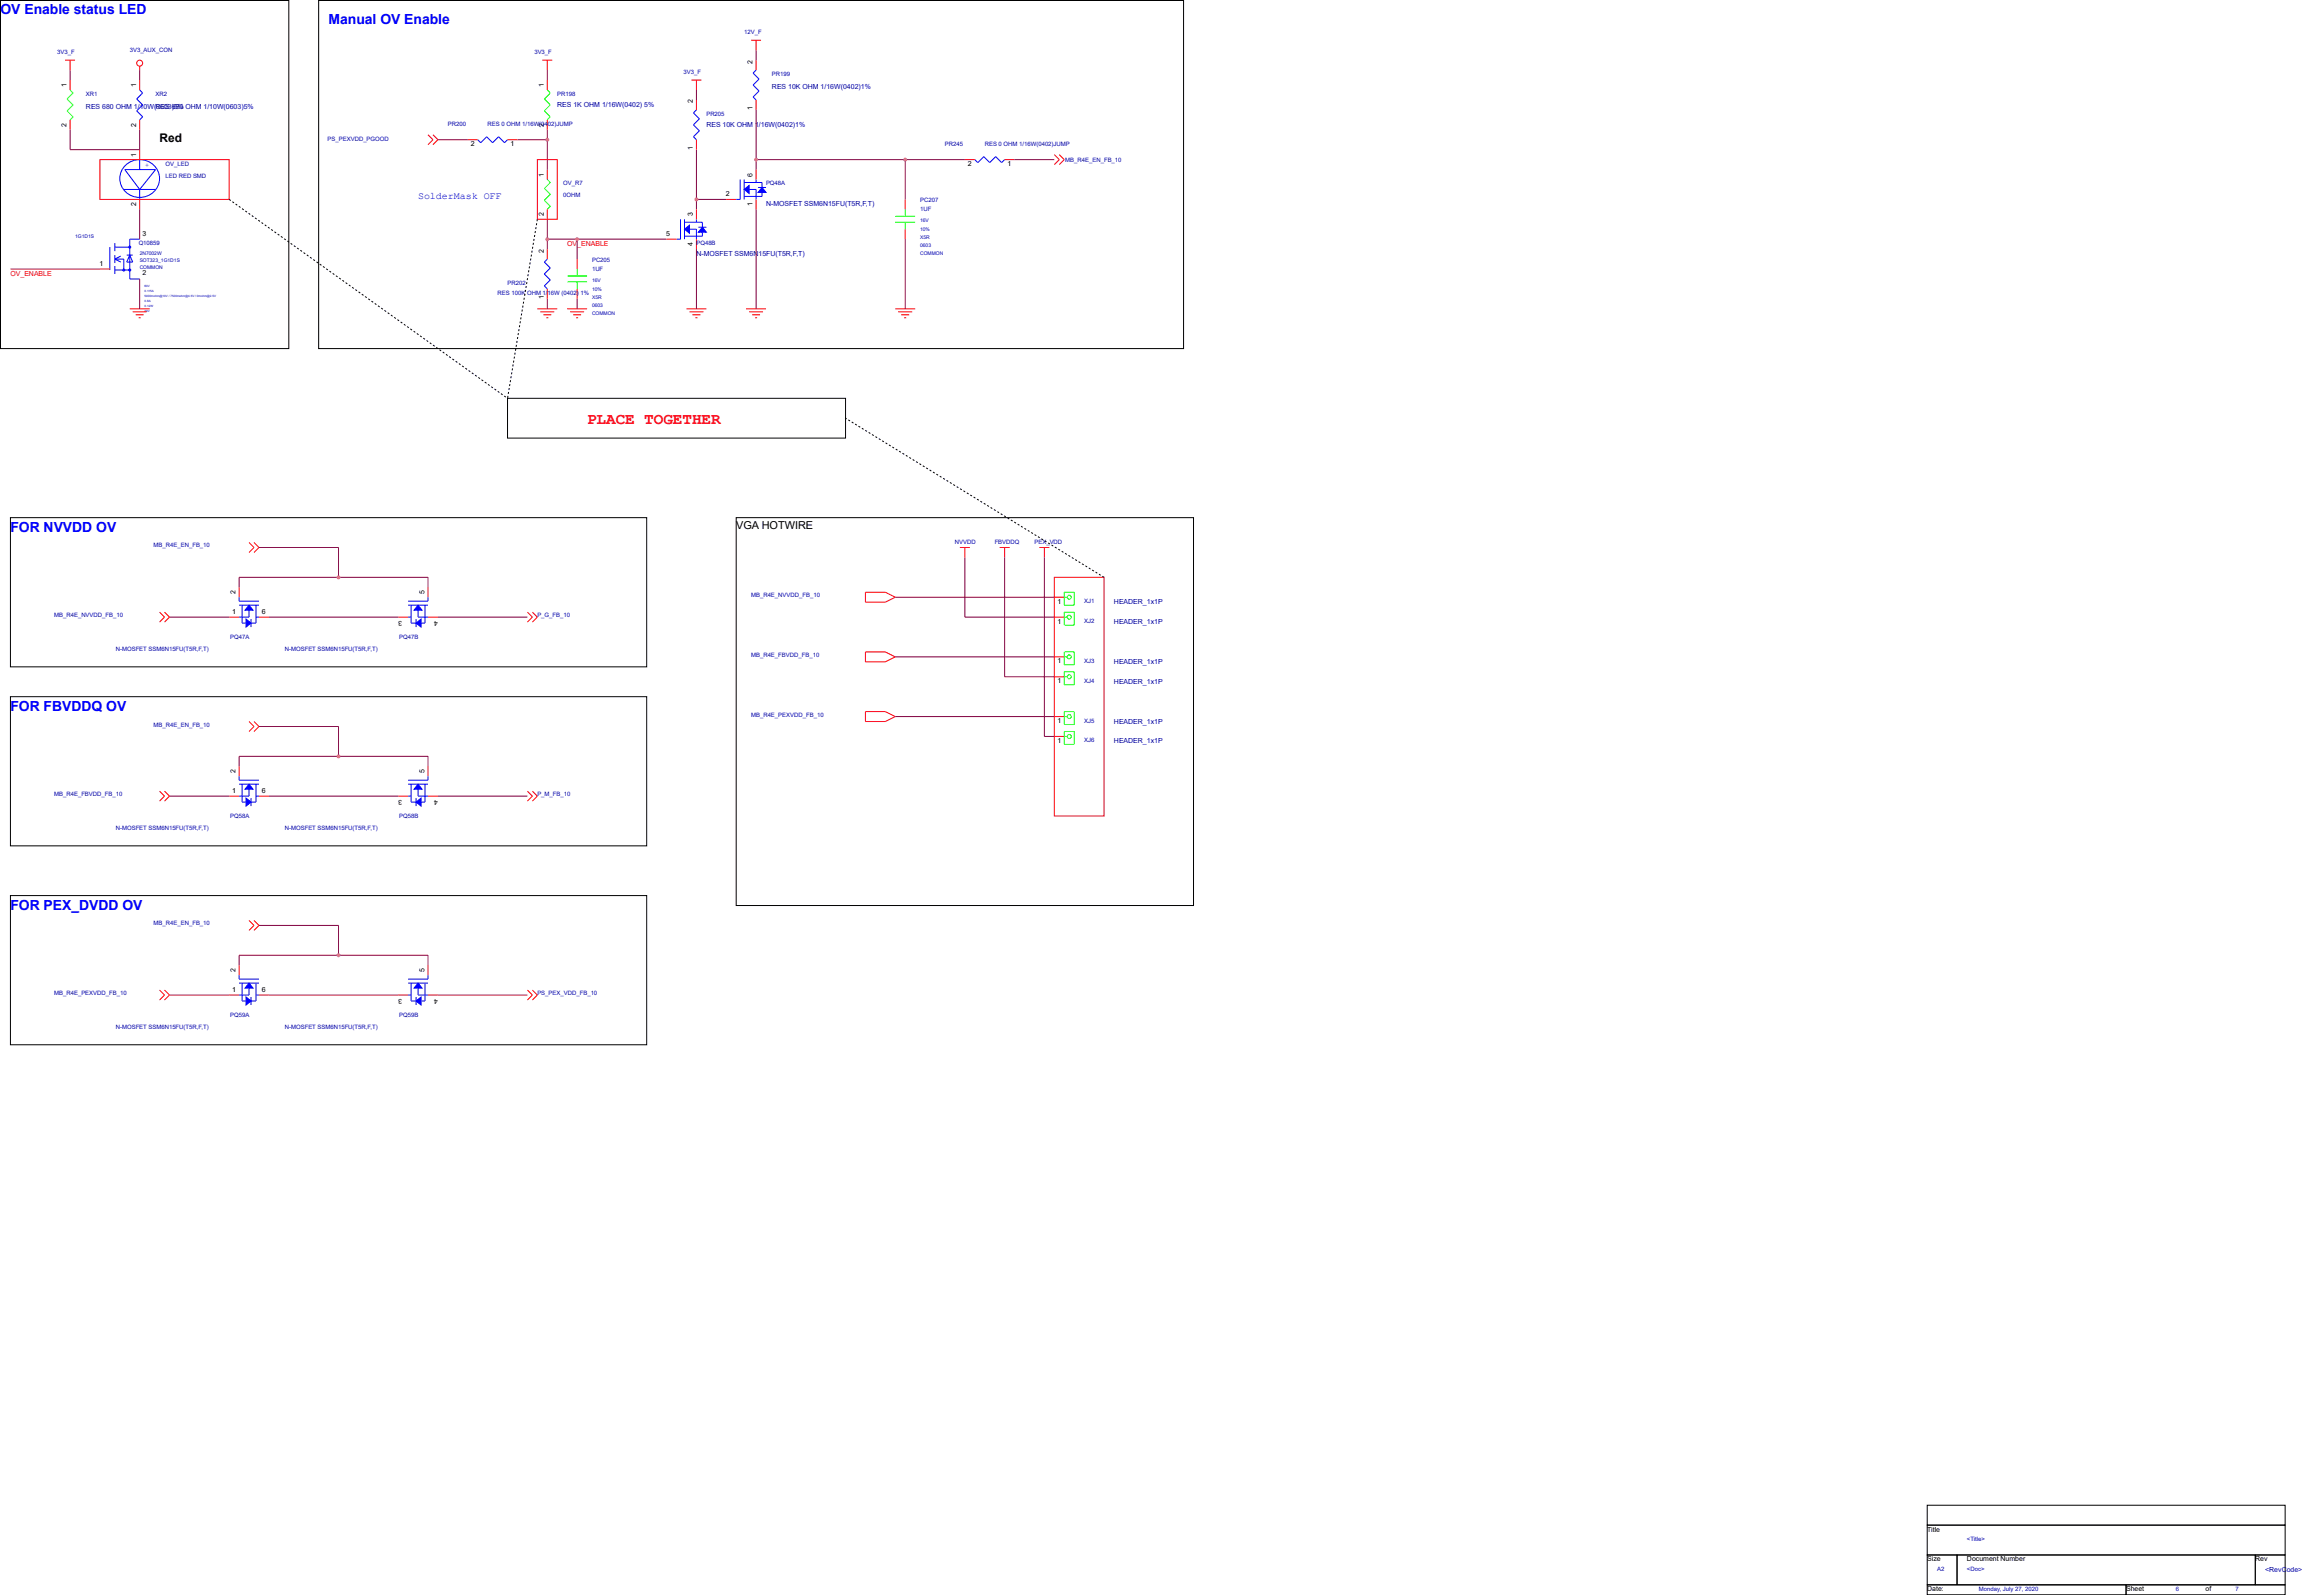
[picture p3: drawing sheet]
<svg xmlns="http://www.w3.org/2000/svg" width="274mm" height="190mm" viewBox="0 0 274 190" stroke-linecap="round" stroke-linejoin="round" font-family="sans-serif">
<defs><g id="words">
<text font-size="1.9" fill="#f00" x="69.9" y="50.5">PLACE TOGETHER</text>
<g font-size="1.7" fill="#00f">
<text x=".1" y="1.7">OV Enable status LED</text>
<text x="39.1" y="2.9">Manual OV Enable</text>
<text x="1.2" y="63.3">FOR NVVDD OV</text>
<text x="1.2" y="84.6">FOR FBVDDQ OV</text>
<text x="1.2" y="108.3">FOR PEX_DVDD OV</text>
</g>
<text font-size="1.4" x="19" y="16.9">Red</text>
<text font-size="1.3" x="87.7" y="62.9">VGA HOTWIRE</text>
<text font-size="1.2" fill="#00f" x="49.8" y="23.7">SolderMask OFF</text>
<g font-size=".8">
<text x="7.9" y="10.4" transform="rotate(-90 7.9 10.4)">1</text>
<text x="16.2" y="10.4" transform="rotate(-90 16.2 10.4)">1</text>
<text x="64.8" y="10.4" transform="rotate(-90 64.8 10.4)">1</text>
<text x="89.6" y="7.6" transform="rotate(-90 89.6 7.6)">2</text>
<text x="7.9" y="15.1" transform="rotate(-90 7.9 15.1)">2</text>
<text x="16.2" y="15.1" transform="rotate(-90 16.2 15.1)">2</text>
<text x="56.1" y="17.4">2</text>
<text x="60.8" y="17.4">1</text>
<text x="64.8" y="15.1" transform="rotate(-90 64.8 15.1)">2</text>
<text x="82.5" y="17.9" transform="rotate(-90 82.5 17.9)">1</text>
<text x="82.5" y="12.3" transform="rotate(-90 82.5 12.3)">2</text>
<text x="89.6" y="13.1" transform="rotate(-90 89.6 13.1)">1</text>
<text x="16.2" y="18.6" transform="rotate(-90 16.2 18.6)">1</text>
<text x="64.8" y="21" transform="rotate(-90 64.8 21)">1</text>
<text x="86.4" y="23.3">2</text>
<text x="89.6" y="21" transform="rotate(-90 89.6 21)">6</text>
<text x="115.3" y="19.8">2</text>
<text x="120" y="19.8">1</text>
<text x="16.2" y="24.6" transform="rotate(-90 16.2 24.6)">2</text>
<text x="17" y="28.1">3</text>
<text x="64.8" y="25.7" transform="rotate(-90 64.8 25.7)">2</text>
<text x="79.3" y="28.1">5</text>
<text x="82.5" y="29.3" transform="rotate(-90 82.5 29.3)">4</text>
<text x="82.5" y="25.8" transform="rotate(-90 82.5 25.8)">3</text>
<text x="89.6" y="24.6" transform="rotate(-90 89.6 24.6)">1</text>
<text x="11.9" y="31.6">1</text>
<text x="17" y="32.8">2</text>
<text x="64.8" y="35.6" transform="rotate(-90 64.8 35.6)">1</text>
<text x="64.8" y="30.1" transform="rotate(-90 64.8 30.1)">2</text>
<text x="28.1" y="70.7" transform="rotate(-90 28.1 70.7)">2</text>
<text x="50.6" y="70.7" transform="rotate(-90 50.6 70.7)">5</text>
<text x="125.9" y="71.9">1</text>
<text x="27.7" y="73.1">1</text>
<text x="31.2" y="73.1">6</text>
<text x="47.9" y="73.9" transform="rotate(180 47.9 73.9)">3</text>
<text x="52.2" y="73.9" transform="rotate(180 52.2 73.9)">4</text>
<text x="125.9" y="74.2">1</text>
<text x="125.9" y="81.3">1</text>
<text x="125.9" y="79">1</text>
<text x="125.9" y="86.1">1</text>
<text x="125.9" y="88.4">1</text>
<text x="27.7" y="94.4">1</text>
<text x="28.1" y="92.1" transform="rotate(-90 28.1 92.1)">2</text>
<text x="31.2" y="94.4">6</text>
<text x="47.9" y="95.2" transform="rotate(180 47.9 95.2)">3</text>
<text x="50.6" y="92.1" transform="rotate(-90 50.6 92.1)">5</text>
<text x="52.2" y="95.2" transform="rotate(180 52.2 95.2)">4</text>
<text x="27.7" y="118">1</text>
<text x="28.1" y="115.7" transform="rotate(-90 28.1 115.7)">2</text>
<text x="31.2" y="118">6</text>
<text x="47.9" y="118.9" transform="rotate(180 47.9 118.9)">3</text>
<text x="50.6" y="115.7" transform="rotate(-90 50.6 115.7)">5</text>
<text x="52.2" y="118.9" transform="rotate(180 52.2 118.9)">4</text>
<text x="229.5" y="182.3">Title</text>
<text x="229.5" y="185.9">Size</text>
<text x="234.3" y="185.9">Document Number</text>
<text x="268.6" y="185.9">Rev</text>
<text x="229.5" y="189.4">Date:</text>
<text x="253.2" y="189.4">Sheet</text>
<text x="262.7" y="189.4">of</text>
</g>
<g font-size=".8" fill="#0000a0">
<text x="91.9" y="10.6">RES 10K OHM 1/16W(0402)1%</text>
<text x="10.2" y="13">RES 680 OHM 1/10W(0603)5%</text>
<text x="18.5" y="13">RES 680 OHM 1/10W(0603)5%</text>
<text x="66.4" y="12.7">RES 1K OHM 1/16W(0402) 5%</text>
<text x="84.1" y="15.1">RES 10K OHM 1/16W(0402)1%</text>
<text x="91.2" y="24.6">N-MOSFET SSM6N15FU(T5R,F,T)</text>
<text x="82.9" y="30.5">N-MOSFET SSM6N15FU(T5R,F,T)</text>
<text x="132.7" y="71.9">HEADER_1x1P</text>
<text x="132.7" y="74.3">HEADER_1x1P</text>
<text x="132.7" y="81.4">HEADER_1x1P</text>
<text x="132.7" y="79">HEADER_1x1P</text>
<text x="132.7" y="86.1">HEADER_1x1P</text>
<text x="132.7" y="88.5">HEADER_1x1P</text>
<text x="269.8" y="187.1">&lt;RevCode&gt;</text>
</g>
<text font-size=".8" fill="#00f" x="17.3" y="19.4" transform="rotate(90 17.3 19.4)">+</text>
<g font-size=".8" fill="#f00">
<text x="67.5" y="29.3">OV_ENABLE</text>
<text x="1.2" y="32.9">OV_ENABLE</text>
</g>
<g font-size=".7" fill="#0000a0">
<text x="88.6" y="4.1">12V_F</text>
<text x="6.8" y="6.5">3V3_F</text>
<text x="10.2" y="11.4">XR1</text>
<text x="15.5" y="6.2">3V3_AUX_CON</text>
<text x="18.5" y="11.4">XR2</text>
<text x="63.6" y="6.5">3V3_F</text>
<text x="66.4" y="11.4">PR198</text>
<text x="81.4" y="8.8">3V3_F</text>
<text x="91.9" y="9.1">PR199</text>
<text x="39" y="16.8">PS_PEXVDD_PGOOD</text>
<text x="53.3" y="15">PR200</text>
<text x="58.1" y="15">RES 0 OHM 1/16W(0402)JUMP</text>
<text x="84.1" y="13.8">PR205</text>
<text x="112.5" y="17.3">PR245</text>
<text x="117.3" y="17.3">RES 0 OHM 1/16W(0402)JUMP</text>
<text x="19.7" y="19.7">OV_LED</text>
<text x="19.7" y="21.1">LED RED SMD</text>
<text x="67.1" y="22.1">OV_R7</text>
<text x="67.1" y="23.5">0OHM</text>
<text x="91.2" y="22.1">PQ48A</text>
<text x="126.9" y="19.2">MB_R4E_EN_FB_10</text>
<text x="16.5" y="29.2">Q10859</text>
<text x="82.9" y="29.2">PQ48B</text>
<text x="109.6" y="24.1">PC207</text>
<text x="109.6" y="25.2">1UF</text>
<text x="59.3" y="35.1">RES 100K OHM 1/16W (0402) 1%</text>
<text x="60.4" y="33.9">PR202</text>
<text x="70.5" y="31.2">PC205</text>
<text x="70.5" y="32.3">1UF</text>
<text x="18.3" y="65.2">MB_R4E_EN_FB_10</text>
<text x="113.7" y="64.7">NVVDD</text>
<text x="118.5" y="64.7">FBVDDQ</text>
<text x="123.2" y="64.7">PEX_VDD</text>
<text x="89.4" y="71.1">MB_R4E_NVVDD_FB_10</text>
<text x="129.1" y="71.8">XJ1</text>
<text x="6.5" y="73.5">MB_R4E_NVVDD_FB_10</text>
<text x="13.8" y="77.5">N-MOSFET SSM6N15FU(T5R,F,T)</text>
<text x="27.4" y="76.1">PQ47A</text>
<text x="33.9" y="77.5">N-MOSFET SSM6N15FU(T5R,F,T)</text>
<text x="47.5" y="76.1">PQ47B</text>
<text x="64" y="73.5">P_G_FB_10</text>
<text x="129.1" y="74.2">XJ2</text>
<text x="89.4" y="78.2">MB_R4E_FBVDD_FB_10</text>
<text x="129.1" y="81.3">XJ4</text>
<text x="129.1" y="78.9">XJ3</text>
<text x="18.3" y="86.5">MB_R4E_EN_FB_10</text>
<text x="89.4" y="85.3">MB_R4E_PEXVDD_FB_10</text>
<text x="129.1" y="86">XJ5</text>
<text x="129.1" y="88.4">XJ6</text>
<text x="6.5" y="94.8">MB_R4E_FBVDD_FB_10</text>
<text x="64" y="94.8">P_M_FB_10</text>
<text x="13.8" y="98.8">N-MOSFET SSM6N15FU(T5R,F,T)</text>
<text x="27.4" y="97.4">PQ58A</text>
<text x="33.9" y="98.8">N-MOSFET SSM6N15FU(T5R,F,T)</text>
<text x="47.5" y="97.4">PQ58B</text>
<text x="18.3" y="110.2">MB_R4E_EN_FB_10</text>
<text x="6.5" y="118.5">MB_R4E_PEXVDD_FB_10</text>
<text x="64" y="118.5">PS_PEX_VDD_FB_10</text>
<text x="13.8" y="122.5">N-MOSFET SSM6N15FU(T5R,F,T)</text>
<text x="27.4" y="121.1">PQ59A</text>
<text x="33.9" y="122.5">N-MOSFET SSM6N15FU(T5R,F,T)</text>
<text x="47.5" y="121.1">PQ59B</text>
<text x="234.3" y="183.5">&lt;Title&gt;</text>
<text x="230.7" y="187">A2</text>
<text x="234.3" y="187">&lt;Doc&gt;</text>
<text x="235.7" y="189.4">Monday, July 27, 2020</text>
<text x="259.1" y="189.4">6</text>
<text x="266.2" y="189.4">7</text>
</g>
<g font-size=".6" fill="#0000a0">
<text x="8.9" y="28.4">1G1D1S</text>
<text x="109.6" y="26.5">16V</text>
<text x="109.6" y="29.4">0603</text>
<text x="109.6" y="28.5">X5R</text>
<text x="109.6" y="27.5">10%</text>
<text x="16.6" y="30.4">2N7002W</text>
<text x="16.6" y="31.2">SOT323_1G1D1S</text>
<text x="16.6" y="32">COMMON</text>
<text x="70.5" y="33.6">16V</text>
<text x="70.5" y="35.6">X5R</text>
<text x="70.5" y="34.6">10%</text>
<text x="109.6" y="30.4">COMMON</text>
<text x="70.5" y="36.5">0603</text>
<text x="70.5" y="37.5">COMMON</text>
</g>
<g font-size=".4" fill="#0000a0">
<text x="17.2" y="35.3">5000mohm@10V / 7500mohm@4.5V / 0mohm@2.5V</text>
<text x="17.2" y="34.7">0.115A</text>
<text x="17.2" y="34.2">60V</text>
<text x="17.2" y="35.9">0.8A</text>
<text x="17.2" y="37.1">20V</text>
<text x="17.2" y="36.5">0.12W</text>
</g>
</g></defs>
<g fill="#000" stroke="#00f" stroke-width=".12">
<path d="M16.3 13.2l.7 .7zM16.3 11.8l.7 .7zM16.6 10.7l.4 .4zM16.6 14.3l.4-.4zM17 12.5l-.7 .7zM17 11.1l-.7 .7zM56.9 16.6l.3 .4zM57.2 17l.8-.7zM58 16.3l.7 .7zM58.7 17l.7-.7zM59.4 16.3l.7 .7zM60.4 16.6l-.3 .4z"/>
<path d="M82.6 13.4l.3-.3zM83.3 14.1l-.7 .8zM83.3 15.6l-.7 .7zM82.6 16.3l.3 .3zM82.6 13.4l.7 .7zM82.6 14.9l.7 .7zM89.7 8.7l.3-.4zM90.4 9.4l-.7 .7zM89.7 11.5l.7-.7zM89.7 11.5l.3 .4zM89.7 8.7l.7 .7zM89.7 10.1l.7 .7z"/>
<path d="M116.1 19l.3 .4zM117.2 18.6l-.8 .8zM117.2 18.6l.7 .8zM118.6 18.6l-.7 .8zM118.6 18.6l.7 .8zM119.6 19l-.3 .4zM13.7 30.8l.7-.3zM13.7 30.8l.7 .4zM15.5 30.4l-.4 .8zM15.5 30.4l.3 .8zM14.9 20.2l1.7 2.4zM18.5 20.2l-1.9 2.4z"/>
<path d="M64.8 31.2l.4-.4zM64.8 32.6l.7-.7zM64.8 34l.7-.7zM64.8 34l.4 .4zM64.8 31.2l.7 .7zM64.8 32.6l.7 .7z"/>
</g>
<g fill="none" stroke="#f00" stroke-width=".12">
<path d="M7.8 7.2h1.1M8.3 7.2v1.1M8.3 9.5v1.2M8.3 14.3v1.2M16.6 7.9v.4M16.6 9.5v1.2M16.6 14.3v1.2M16.6 17.8v1.2M55.7 16.6h1.2M60.4 16.6h1.2M64.6 7.2h1.2M65.2 7.2v1.1"/>
<path d="M65.2 9.5v1.2M65.2 14.3v1.2M82.3 9.5h1.2M82.9 9.5v1.2M82.9 11.9v1.2M82.9 16.6v1.2M89.4 4.8h1.2M90 4.8v1.2M90 7.2v1.1M90 11.9v1.2M114.9 19h1.2M119.6 19h1.2"/>
<path d="M11.9 32h1.2M15.5 36.8h2.3M15.8 37.1h1.7M16.2 37.5h.9M16.5 37.8h.3M16.6 23.7v1.2M64 36.8h2.4M64.3 37.1h1.7M64.7 37.5h1M65.1 37.8h.2M65.2 20.2v1.2M65.2 24.9v1.2"/>
<path d="M65.2 29.7v1.1M65.2 34.4v1.2M67.5 36.8h2.4M67.9 37.1h1.7M68.3 37.5h.9M68.6 37.8h.2M68.7 30.8v1.2M68.7 34.4v1.2M79.4 28.5h1.2M81.8 36.8h2.3M82.1 37.1h1.7M82.5 37.5h.9"/>
<path d="M82.8 37.8h.3M82.9 24.9v1.2M82.9 28.5v1.2M86.5 23.7h1.2M88.9 36.8h2.3M89.2 37.1h1.7M89.6 37.5h.9M89.9 37.8h.3M90 20.2v1.2M90 23.7v1.2M106.6 36.8h2.4M107 37.1h1.6"/>
<path d="M107.3 37.5h1M107.7 37.8h.2M107.8 23.7v1.2M107.8 27.3v1.2M27.3 73.5h1.2M28.5 69.9v1.2M30.8 73.5h1.2M47.4 73.5h1.2M51 73.5h1.2M51 69.9v1.2M105.4 70.5h-2.3v1.2h2.3M105.4 77.6h-2.3v1.2h2.3"/>
<path d="M114.3 65.2h1.2M114.9 65.2v1.2M119.1 65.2h1.1M119.6 65.2v1.2M123.8 65.2h1.2M124.4 65.2v1.2M125.6 78.2h1.1M125.6 71.1h1.1M125.6 73.5h1.1M27.3 94.8h1.2M28.5 91.2v1.2M30.8 94.8h1.2"/>
<path d="M47.4 94.8h1.2M51 94.8h1.2M51 91.2v1.2M105.4 84.7h-2.3v1.2h2.3M125.6 85.3h1.1M125.6 80.6h1.1M125.6 87.7h1.1M27.3 118.5h1.2M28.5 114.9v1.2M30.8 118.5h1.2M47.4 118.5h1.2M51 118.5h1.2"/>
<path d="M51 114.9v1.2"/>
<circle cx="16.6" cy="7.5" r=".36"/>
</g>
<g fill="none" stroke="#0f0" stroke-width=".12">
<path d="M67.5 32.9h2.4M67.5 33.6h2.4M68.7 32v.9M68.7 33.6v.8M106.6 25.8h2.4M106.6 26.5h2.4M107.8 24.9v.9M107.8 26.5v.8M126.7 70.5h1.2v1.5h-1.2zM126.7 72.9h1.2v1.5h-1.2zM126.7 77.6h1.2v1.5h-1.2zM126.7 80h1.2v1.5h-1.2z"/>
<path d="M126.7 78.2h.4M126.7 71.1h.4M126.7 73.5h.4M126.7 84.7h1.2v1.6h-1.2zM126.7 87.1h1.2v1.5h-1.2zM126.7 85.3h.4M126.7 80.6h.4M126.7 87.7h.4"/>
<circle cx="127.3" cy="73.5" r=".24"/>
<circle cx="127.3" cy="71.1" r=".24"/>
<circle cx="127.3" cy="78.2" r=".24"/>
<circle cx="127.3" cy="87.7" r=".24"/>
<circle cx="127.3" cy="85.3" r=".24"/>
<circle cx="127.3" cy="80.6" r=".24"/>
</g>
<g fill="none" stroke="#00f" stroke-width=".12">
<path d="M14.8 19.8a2.34 2.34 0 0 1 3-.5 2.34 2.34 0 0 1 1 2.9 2.37 2.37 0 0 1-2.9 1.2 2.37 2.37 0 0 1-1.6-2.7zM16.6 19v1.2M13.1 29.4v2.7M13.7 29.4h1.8M13.7 32.1h1.8M13.7 28.9v1M13.7 30.4v.9M13.7 31.7v.9M13.7 30.8h1v1.3M14.7 22.6h3.8M14.9 20.2h3.6M15.1 30.4h.7"/>
<path d="M15.1 31.2h.7M16.6 22.6v1.1M16.6 28.5h-1.1v4.7h1.1M81 26.1v2.4h-.4M81.5 26.1v2.4M81.5 26.5h2.1v.6M82.1 27.3h.8v1.2M82.9 26.1v.4M83.2 27.1h.9M83.6 27.6v.5h-2.1M88.1 21.4v2.3h-.4M88.6 21.4v2.3"/>
<path d="M88.6 21.7h2.2v.6M89.2 22.6h.8v1.1M90 21.4v.3M90.3 22.3h.9M90.8 22.9v.5h-2.2M28.5 71.1v.5h2.3M28.5 72h2.3M28.8 72v2.2h.5M29.7 72.6v.9h-1.2M29.9 73.7v.9M30.5 72v2.2h-.6M30.5 73.5h.3"/>
<path d="M48.6 72h2.4M48.6 73.5h.4M49 72v2.2h.6M49.6 73.7v.9M49.8 72.6v.9h1.2M50.6 72v2.2h-.5M51 71.1v.5h-2.4M28.5 92.4v.5h2.3M28.5 93.4h2.3M28.8 93.4v2.1h.5M29.7 93.9v.9h-1.2M29.9 95v1"/>
<path d="M30.5 93.4v2.1h-.6M30.5 94.8h.3M48.6 93.4h2.4M48.6 94.8h.4M49 93.4v2.1h.6M49.6 95v1M49.8 93.9v.9h1.2M50.6 93.4v2.1h-.5M51 92.4v.5h-2.4M28.5 117h2.3M28.5 116.1v.5h2.3M28.8 117v2.2h.5"/>
<path d="M29.7 117.6v.9h-1.2M29.9 118.7v.9M30.5 117v2.2h-.6M30.5 118.5h.3M48.6 117h2.4M48.6 118.5h.4M49 117v2.2h.6M49.6 118.7v.9M49.8 117.6v.9h1.2M50.6 117v2.2h-.5M51 116.1v.5h-2.4"/>
<circle cx="14.7" cy="32.1" r=".12"/>
<circle cx="15.5" cy="29.4" r=".12"/>
<circle cx="15.5" cy="32.1" r=".12"/>
</g>
<g fill="#00f" stroke="#00f" stroke-width=".12">
<path d="M29.7 117l.4 .6h-.9z"/>
<path d="M29.3 118.7l.6 .5-.6 .4z"/>
<path d="M29.7 93.4l.4 .5h-.9z"/>
<path d="M29.3 95l.6 .5-.6 .5z"/>
<path d="M88.6 22.6l.6-.5v.9z"/>
<path d="M90.8 22.3l.4 .6h-.9z"/>
<path d="M49.8 93.4l.5 .5h-1z"/>
<path d="M49.6 95.5l.5-.5v1z"/>
<path d="M49.8 72l.5 .6h-1z"/>
<path d="M49.6 74.2l.5-.5v.9z"/>
<path d="M29.7 72l.4 .6h-.9z"/>
<path d="M29.3 73.7l.6 .5-.6 .4z"/>
<path d="M81.5 27.3l.6-.5v1z"/>
<path d="M83.6 27.1l.5 .5h-.9z"/>
<path d="M49.8 117l.5 .6h-1z"/>
<path d="M49.6 119.2l.5-.5v.9z"/>
</g>
<g fill="#000" stroke="#0f0" stroke-width=".12">
<path d="M8 13.2l.7 .7zM8 11.8l.7 .7zM8.3 10.7l.4 .4zM8.3 14.3l.4-.4zM8.7 12.5l-.7 .7zM8.7 11.1l-.7 .7zM64.8 13.2l.7 .7zM64.8 11.8l.7 .7zM65.2 10.7l.3 .4zM65.2 14.3l.3-.4zM64.8 13.2l.7-.7zM64.8 11.8l.7-.7z"/>
<path d="M64.8 23.9l.7 .7zM64.8 22.4l.7 .7zM65.2 21.4l.3 .3zM65.2 24.9l.3-.3zM64.8 23.9l.7-.8zM64.8 22.4l.7-.7z"/>
</g>
<g fill="#000" stroke="#f00" stroke-width=".12">
<path d="M51 16l.6 .6zM51.6 16.6l-.6 .6zM52.2 16.6l-.6 .6zM51.6 16l.6 .6zM125.6 18.4l.6 .6zM125.6 19.6l.6-.6zM126.2 18.4l.5 .6zM126.7 19l-.5 .6zM19 72.9l.6 .6zM19.6 73.5l-.6 .6zM19.6 74.1l.6-.6zM19.6 72.9l.6 .6z"/>
<path d="M29.7 64.6l.6 .6zM30.3 65.2l-.6 .6zM30.8 65.2l-.5 .6zM30.3 64.6l.5 .6zM62.8 72.9l.6 .6zM63.4 73.5l-.6 .6zM63.4 72.9l.6 .6zM64 73.5l-.6 .6zM105.4 70.5l1.2 .6zM105.4 77.6l1.2 .6zM105.4 71.7l1.2-.6zM105.4 78.8l1.2-.6z"/>
<path d="M19 94.2l.6 .6zM19.6 94.8l-.6 .6zM19.6 95.4l.6-.6zM19.6 94.2l.6 .6zM29.7 85.9l.6 .6zM30.3 86.5l-.6 .6zM30.8 86.5l-.5 .6zM30.3 85.9l.5 .6zM62.8 94.2l.6 .6zM63.4 94.8l-.6 .6zM63.4 94.2l.6 .6zM64 94.8l-.6 .6z"/>
<path d="M105.4 84.7l1.2 .6zM105.4 85.9l1.2-.6zM19 117.9l.6 .6zM19.6 118.5l-.6 .6zM19.6 119.1l.6-.6zM19.6 117.9l.6 .6zM29.7 109.6l.6 .6zM29.7 110.8l.6-.6zM30.3 110.8l.5-.6zM30.3 109.6l.5 .6zM62.8 117.9l.6 .6zM63.4 118.5l-.6 .6z"/>
<path d="M63.4 117.9l.6 .6zM64 118.5l-.6 .6z"/>
</g>
<path d="M229.5 179.2h42.6v2.4h-42.6zM229.5 181.6h42.6v3.5h-42.6zM229.5 185.1h3.6v3.6h-3.6zM229.5 188.7h23.7v1.2h-23.7zM233.1 185.1h35.5v3.6h-35.5zM253.2 188.7h18.9v1.2h-18.9zM268.6 185.1h3.5v3.6h-3.5z" fill="none" stroke="#000" stroke-width=".12"/>
<g fill="none" stroke="#800040" stroke-width=".12">
<path d="M8.3 15.5v2.3h8.3v-2.3M8.3 8.3v1.2M16.6 8.3v1.2M52.2 16.6h3.5M61.6 16.6h3.6M65.2 8.3v1.2M65.2 15.5v4.7M82.9 10.7v1.2M82.9 17.8v7.1M90 6v1.2M90 13.1v7.1M90 19h24.9"/>
<path d="M107.8 19v4.7M120.8 19h4.8M1.2 32h10.7M16.6 24.9v3.6M16.6 33.2v3.6M65.2 28.5h14.2M65.2 26.1v3.6M65.2 35.6v1.2M68.7 28.5v2.3M68.7 35.6v1.2M82.9 23.7h3.6M82.9 29.7v7.1"/>
<path d="M90 24.9v11.9M107.8 28.5v8.3M20.2 73.5h7.1M28.5 69.9v-1.2h22.5v1.2M30.8 65.2h9.5v3.5M32 73.5h15.4M52.2 73.5h10.6M106.6 71.1h19M106.6 78.2h19M114.9 66.4v7.1h10.7M119.6 66.4v14.2h6M124.4 66.4v21.3h1.2"/>
<path d="M20.2 94.8h7.1M28.5 91.2v-1.2h22.5v1.2M30.8 86.5h9.5v3.5M32 94.8h15.4M52.2 94.8h10.6M106.6 85.3h19M20.2 118.5h7.1M28.5 114.9v-1.2h22.5v1.2M30.8 110.2h9.5v3.5M32 118.5h15.4M52.2 118.5h10.6"/>
</g>
<g fill="#f0f">
<circle cx="65.2" cy="16.6" r=".24"/>
<circle cx="90" cy="19" r=".24"/>
<circle cx="82.9" cy="23.7" r=".24"/>
<circle cx="68.7" cy="28.5" r=".24"/>
<circle cx="65.2" cy="28.5" r=".24"/>
<circle cx="107.8" cy="19" r=".24"/>
<circle cx="40.3" cy="68.7" r=".24"/>
<circle cx="40.3" cy="90" r=".24"/>
<circle cx="40.3" cy="113.7" r=".24"/>
</g>
<path d="M.1 .1h34.3v41.4h-34.3zM37.9 .1h103.1v41.4h-103.1zM60.4 47.4h40.3v4.8h-40.3zM1.2 61.6h75.8v17.8h-75.8zM87.7 61.6h54.4v46.2h-54.4zM1.2 82.9h75.8v17.8h-75.8zM1.2 106.6h75.8v17.8h-75.8z" fill="none" stroke="#000" stroke-width=".12"/>
<path d="M11.9 19h15.4v4.7h-15.4zM64 19h2.4v7.1h-2.4zM125.6 68.7h5.9v28.4h-5.9z" fill="none" stroke="#f00" stroke-width=".12"/>
<path d="M27.3 23.7l33.1 23.7zM64 26.1l-3.6 21.3zM100.7 49.8l30.8 18.9z" fill="#000" stroke="#000" stroke-width=".12" stroke-dasharray=".2 .2" stroke-linecap="butt"/>
<use href="#words"/>
</svg>
